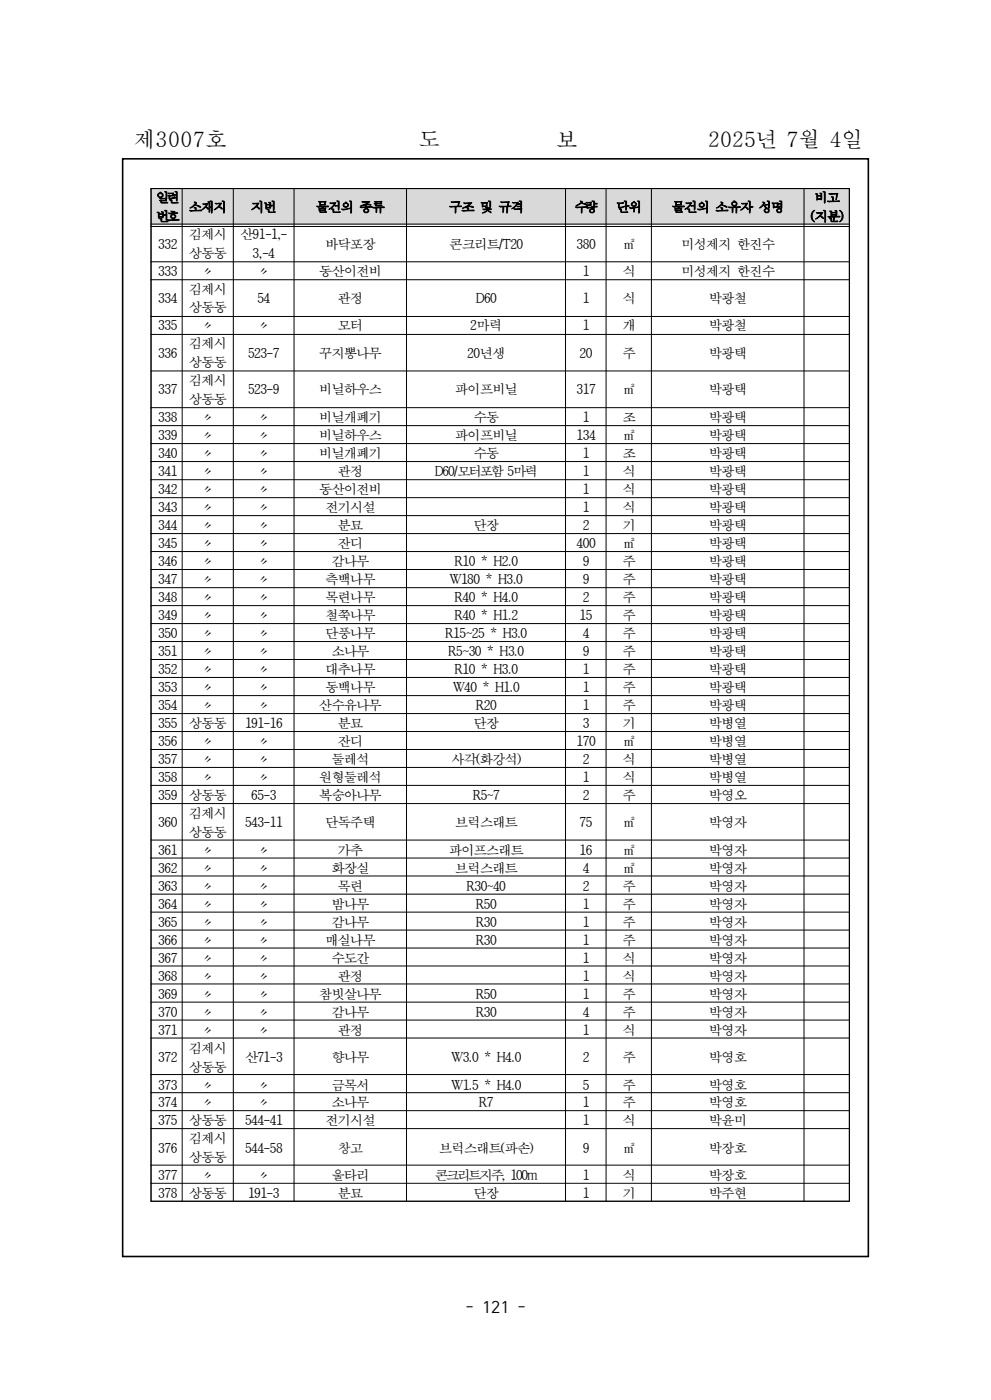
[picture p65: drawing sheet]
<svg xmlns="http://www.w3.org/2000/svg" width="210mm" height="297mm" viewBox="0 0 210 297" stroke-linecap="round" stroke-linejoin="round" font-family="sans-serif">
<defs><g id="words">
<g font-size="4.6">
<text x="28.3" y="31.2">제3007호</text>
<text x="88.6" y="31.2">도</text>
<text x="117.8" y="31.2">보</text>
<text x="149.9" y="31.2">2025년 7월 4일</text>
</g>
<text font-size="3.5" x="98.7" y="278.2">- 121 -</text>
<g font-size="2.8">
<text x="33" y="42.9">일련</text>
<text x="33" y="46.9">번호</text>
<text x="40" y="44.9">소재지</text>
<text x="53.1" y="44.9">지번</text>
<text x="66.9" y="44.9">물건의 종류</text>
<text x="95" y="44.9">구조 및 규격</text>
<text x="121.7" y="44.9">수량</text>
<text x="130.5" y="44.9">단위</text>
<text x="142.3" y="44.9">물건의 소유자 성명</text>
<text x="171.7" y="46.9">(지분)</text>
<text x="172.5" y="42.9">비고</text>
<text x="33.5" y="52.7">332</text>
<text x="40" y="50.7">김제시</text>
<text x="50.9" y="50.7">산91-1,-</text>
<text x="68.9" y="52.7">바닥포장</text>
<text x="95.2" y="52.7">콘크리트/T20</text>
<text x="122.1" y="52.7">380</text>
<text x="131.8" y="52.7">㎡</text>
<text x="144.3" y="52.7">미성제지 한진수</text>
<text x="33.5" y="58.4">333</text>
<text x="40" y="54.6">상동동</text>
<text x="42.6" y="58.4">〃</text>
<text x="53.5" y="54.6">3,-4</text>
<text x="54.4" y="58.4">〃</text>
<text x="67.6" y="58.4">동산이전비</text>
<text x="123.4" y="58.4">1</text>
<text x="131.8" y="58.4">식</text>
<text x="144.3" y="58.4">미성제지 한진수</text>
<text x="33.5" y="64.2">334</text>
<text x="40" y="62.3">김제시</text>
<text x="54.5" y="64.2">54</text>
<text x="71.5" y="64.2">관정</text>
<text x="100.8" y="64.2">D60</text>
<text x="123.4" y="64.2">1</text>
<text x="131.8" y="64.2">식</text>
<text x="150.2" y="64.2">박광철</text>
<text x="33.5" y="70">335</text>
<text x="40" y="66.2">상동동</text>
<text x="42.6" y="70">〃</text>
<text x="54.4" y="70">〃</text>
<text x="71.5" y="70">모터</text>
<text x="99.6" y="70">2마력</text>
<text x="123.4" y="70">1</text>
<text x="131.8" y="70">개</text>
<text x="150.2" y="70">박광철</text>
<text x="33.5" y="75.8">336</text>
<text x="40" y="73.8">김제시</text>
<text x="40" y="77.8">상동동</text>
<text x="52.5" y="75.8">523-7</text>
<text x="67.6" y="75.8">꾸지뽕나무</text>
<text x="99" y="75.8">20년생</text>
<text x="122.8" y="75.8">20</text>
<text x="131.8" y="75.8">주</text>
<text x="150.2" y="75.8">박광택</text>
<text x="33.5" y="83.6">337</text>
<text x="40" y="81.6">김제시</text>
<text x="52.5" y="83.6">523-9</text>
<text x="67.6" y="83.6">비닐하우스</text>
<text x="96.4" y="83.6">파이프비닐</text>
<text x="122.1" y="83.6">317</text>
<text x="131.8" y="83.6">㎡</text>
<text x="150.2" y="83.6">박광택</text>
<text x="33.5" y="89.4">338</text>
<text x="40" y="85.6">상동동</text>
<text x="42.6" y="89.4">〃</text>
<text x="54.4" y="89.4">〃</text>
<text x="67.6" y="89.4">비닐개폐기</text>
<text x="100.3" y="89.4">수동</text>
<text x="123.4" y="89.4">1</text>
<text x="131.8" y="89.4">조</text>
<text x="150.2" y="89.4">박광택</text>
<text x="33.5" y="93.2">339</text>
<text x="42.6" y="93.2">〃</text>
<text x="54.4" y="93.2">〃</text>
<text x="67.6" y="93.2">비닐하우스</text>
<text x="96.4" y="93.2">파이프비닐</text>
<text x="122.1" y="93.2">134</text>
<text x="131.8" y="93.2">㎡</text>
<text x="150.2" y="93.2">박광택</text>
<text x="33.5" y="97">340</text>
<text x="33.5" y="100.8">341</text>
<text x="42.6" y="97">〃</text>
<text x="42.6" y="100.8">〃</text>
<text x="54.4" y="97">〃</text>
<text x="54.4" y="100.8">〃</text>
<text x="67.6" y="97">비닐개폐기</text>
<text x="71.5" y="100.8">관정</text>
<text x="92.1" y="100.8">D60/모터포함 5마력</text>
<text x="100.3" y="97">수동</text>
<text x="123.4" y="97">1</text>
<text x="123.4" y="100.8">1</text>
<text x="131.8" y="97">조</text>
<text x="131.8" y="100.8">식</text>
<text x="150.2" y="97">박광택</text>
<text x="150.2" y="100.8">박광택</text>
<text x="33.5" y="104.6">342</text>
<text x="42.6" y="104.6">〃</text>
<text x="54.4" y="104.6">〃</text>
<text x="67.6" y="104.6">동산이전비</text>
<text x="123.4" y="104.6">1</text>
<text x="131.8" y="104.6">식</text>
<text x="150.2" y="104.6">박광택</text>
<text x="33.5" y="108.5">343</text>
<text x="33.5" y="112.3">344</text>
<text x="42.6" y="108.5">〃</text>
<text x="42.6" y="112.3">〃</text>
<text x="54.4" y="108.5">〃</text>
<text x="54.4" y="112.3">〃</text>
<text x="68.9" y="108.5">전기시설</text>
<text x="71.5" y="112.3">분묘</text>
<text x="100.3" y="112.3">단장</text>
<text x="123.4" y="108.5">1</text>
<text x="123.4" y="112.3">2</text>
<text x="131.8" y="108.5">식</text>
<text x="131.8" y="112.3">기</text>
<text x="150.2" y="108.5">박광택</text>
<text x="150.2" y="112.3">박광택</text>
<text x="33.5" y="116.1">345</text>
<text x="33.5" y="119.9">346</text>
<text x="42.6" y="116.1">〃</text>
<text x="42.6" y="119.9">〃</text>
<text x="54.4" y="116.1">〃</text>
<text x="54.4" y="119.9">〃</text>
<text x="70.2" y="119.9">감나무</text>
<text x="71.5" y="116.1">잔디</text>
<text x="96.3" y="119.9">R10 * H2.0</text>
<text x="122.1" y="116.1">400</text>
<text x="123.4" y="119.9">9</text>
<text x="131.8" y="116.1">㎡</text>
<text x="131.8" y="119.9">주</text>
<text x="150.2" y="116.1">박광택</text>
<text x="150.2" y="119.9">박광택</text>
<text x="33.5" y="123.7">347</text>
<text x="42.6" y="123.7">〃</text>
<text x="54.4" y="123.7">〃</text>
<text x="68.9" y="123.7">측백나무</text>
<text x="95.2" y="123.7">W180 * H3.0</text>
<text x="123.4" y="123.7">9</text>
<text x="131.8" y="123.7">주</text>
<text x="150.2" y="123.7">박광택</text>
<text x="33.5" y="127.6">348</text>
<text x="33.5" y="131.4">349</text>
<text x="42.6" y="127.6">〃</text>
<text x="42.6" y="131.4">〃</text>
<text x="54.4" y="127.6">〃</text>
<text x="54.4" y="131.4">〃</text>
<text x="68.9" y="127.6">목련나무</text>
<text x="68.9" y="131.4">철쭉나무</text>
<text x="96.3" y="127.6">R40 * H4.0</text>
<text x="96.3" y="131.4">R40 * H1.2</text>
<text x="122.8" y="131.4">15</text>
<text x="123.4" y="127.6">2</text>
<text x="131.8" y="127.6">주</text>
<text x="131.8" y="131.4">주</text>
<text x="150.2" y="127.6">박광택</text>
<text x="150.2" y="131.4">박광택</text>
<text x="33.5" y="135.2">350</text>
<text x="42.6" y="135.2">〃</text>
<text x="54.4" y="135.2">〃</text>
<text x="68.9" y="135.2">단풍나무</text>
<text x="94.3" y="135.2">R15~25 * H3.0</text>
<text x="123.4" y="135.2">4</text>
<text x="131.8" y="135.2">주</text>
<text x="150.2" y="135.2">박광택</text>
<text x="33.5" y="139">351</text>
<text x="33.5" y="142.8">352</text>
<text x="42.6" y="139">〃</text>
<text x="42.6" y="142.8">〃</text>
<text x="54.4" y="139">〃</text>
<text x="54.4" y="142.8">〃</text>
<text x="68.9" y="142.8">대추나무</text>
<text x="70.2" y="139">소나무</text>
<text x="95" y="139">R5~30 * H3.0</text>
<text x="96.3" y="142.8">R10 * H3.0</text>
<text x="123.4" y="139">9</text>
<text x="123.4" y="142.8">1</text>
<text x="131.8" y="139">주</text>
<text x="131.8" y="142.8">주</text>
<text x="150.2" y="139">박광택</text>
<text x="150.2" y="142.8">박광택</text>
<text x="33.5" y="146.6">353</text>
<text x="42.6" y="146.6">〃</text>
<text x="54.4" y="146.6">〃</text>
<text x="68.9" y="146.6">동백나무</text>
<text x="95.9" y="146.6">W40 * H1.0</text>
<text x="123.4" y="146.6">1</text>
<text x="131.8" y="146.6">주</text>
<text x="150.2" y="146.6">박광택</text>
<text x="33.5" y="150.5">354</text>
<text x="33.5" y="154.3">355</text>
<text x="40" y="154.3">상동동</text>
<text x="42.6" y="150.5">〃</text>
<text x="51.9" y="154.3">191-16</text>
<text x="54.4" y="150.5">〃</text>
<text x="67.6" y="150.5">산수유나무</text>
<text x="71.5" y="154.3">분묘</text>
<text x="100.3" y="154.3">단장</text>
<text x="100.8" y="150.5">R20</text>
<text x="123.4" y="150.5">1</text>
<text x="123.4" y="154.3">3</text>
<text x="131.8" y="150.5">주</text>
<text x="131.8" y="154.3">기</text>
<text x="150.2" y="150.5">박광택</text>
<text x="150.2" y="154.3">박병열</text>
<text x="33.5" y="158.1">356</text>
<text x="33.5" y="161.9">357</text>
<text x="42.6" y="158.1">〃</text>
<text x="42.6" y="161.9">〃</text>
<text x="54.4" y="158.1">〃</text>
<text x="54.4" y="161.9">〃</text>
<text x="70.2" y="161.9">둘레석</text>
<text x="71.5" y="158.1">잔디</text>
<text x="95.6" y="161.9">사각(화강석)</text>
<text x="122.1" y="158.1">170</text>
<text x="123.4" y="161.9">2</text>
<text x="131.8" y="158.1">㎡</text>
<text x="131.8" y="161.9">식</text>
<text x="150.2" y="158.1">박병열</text>
<text x="150.2" y="161.9">박병열</text>
<text x="33.5" y="165.7">358</text>
<text x="42.6" y="165.7">〃</text>
<text x="54.4" y="165.7">〃</text>
<text x="67.6" y="165.7">원형둘레석</text>
<text x="123.4" y="165.7">1</text>
<text x="131.8" y="165.7">식</text>
<text x="150.2" y="165.7">박병열</text>
<text x="33.5" y="169.5">359</text>
<text x="40" y="169.5">상동동</text>
<text x="40" y="173.4">김제시</text>
<text x="53.2" y="169.5">65-3</text>
<text x="67.6" y="169.5">복숭아나무</text>
<text x="100.1" y="169.5">R5~7</text>
<text x="123.4" y="169.5">2</text>
<text x="131.8" y="169.5">주</text>
<text x="150.2" y="169.5">박영오</text>
<text x="33.5" y="175.3">360</text>
<text x="40" y="177.3">상동동</text>
<text x="51.9" y="175.3">543-11</text>
<text x="68.9" y="175.3">단독주택</text>
<text x="96.4" y="175.3">브럭스래트</text>
<text x="122.8" y="175.3">75</text>
<text x="131.8" y="175.3">㎡</text>
<text x="150.2" y="175.3">박영자</text>
<text x="33.5" y="181.1">361</text>
<text x="33.5" y="185">362</text>
<text x="42.6" y="181.1">〃</text>
<text x="42.6" y="185">〃</text>
<text x="54.4" y="181.1">〃</text>
<text x="54.4" y="185">〃</text>
<text x="70.2" y="185">화장실</text>
<text x="71.5" y="181.1">가추</text>
<text x="95" y="181.1">파이프스래트</text>
<text x="96.4" y="185">브럭스래트</text>
<text x="122.8" y="181.1">16</text>
<text x="123.4" y="185">4</text>
<text x="131.8" y="181.1">㎡</text>
<text x="131.8" y="185">㎡</text>
<text x="150.2" y="181.1">박영자</text>
<text x="150.2" y="185">박영자</text>
<text x="33.5" y="188.8">363</text>
<text x="42.6" y="188.8">〃</text>
<text x="54.4" y="188.8">〃</text>
<text x="71.5" y="188.8">목련</text>
<text x="98.8" y="188.8">R30~40</text>
<text x="123.4" y="188.8">2</text>
<text x="131.8" y="188.8">주</text>
<text x="150.2" y="188.8">박영자</text>
<text x="33.5" y="192.6">364</text>
<text x="33.5" y="196.4">365</text>
<text x="42.6" y="192.6">〃</text>
<text x="42.6" y="196.4">〃</text>
<text x="54.4" y="192.6">〃</text>
<text x="54.4" y="196.4">〃</text>
<text x="70.2" y="192.6">밤나무</text>
<text x="70.2" y="196.4">감나무</text>
<text x="100.8" y="192.6">R50</text>
<text x="100.8" y="196.4">R30</text>
<text x="123.4" y="192.6">1</text>
<text x="123.4" y="196.4">1</text>
<text x="131.8" y="192.6">주</text>
<text x="131.8" y="196.4">주</text>
<text x="150.2" y="192.6">박영자</text>
<text x="150.2" y="196.4">박영자</text>
<text x="33.5" y="200.2">366</text>
<text x="42.6" y="200.2">〃</text>
<text x="54.4" y="200.2">〃</text>
<text x="68.9" y="200.2">매실나무</text>
<text x="100.8" y="200.2">R30</text>
<text x="123.4" y="200.2">1</text>
<text x="131.8" y="200.2">주</text>
<text x="150.2" y="200.2">박영자</text>
<text x="33.5" y="204">367</text>
<text x="33.5" y="207.9">368</text>
<text x="42.6" y="204">〃</text>
<text x="42.6" y="207.9">〃</text>
<text x="54.4" y="204">〃</text>
<text x="54.4" y="207.9">〃</text>
<text x="70.2" y="204">수도간</text>
<text x="71.5" y="207.9">관정</text>
<text x="123.4" y="204">1</text>
<text x="123.4" y="207.9">1</text>
<text x="131.8" y="204">식</text>
<text x="131.8" y="207.9">식</text>
<text x="150.2" y="204">박영자</text>
<text x="150.2" y="207.9">박영자</text>
<text x="33.5" y="211.7">369</text>
<text x="33.5" y="215.5">370</text>
<text x="42.6" y="211.7">〃</text>
<text x="42.6" y="215.5">〃</text>
<text x="54.4" y="211.7">〃</text>
<text x="54.4" y="215.5">〃</text>
<text x="67.6" y="211.7">참빗살나무</text>
<text x="70.2" y="215.5">감나무</text>
<text x="100.8" y="211.7">R50</text>
<text x="100.8" y="215.5">R30</text>
<text x="123.4" y="211.7">1</text>
<text x="123.4" y="215.5">4</text>
<text x="131.8" y="211.7">주</text>
<text x="131.8" y="215.5">주</text>
<text x="150.2" y="211.7">박영자</text>
<text x="150.2" y="215.5">박영자</text>
<text x="33.5" y="219.3">371</text>
<text x="42.6" y="219.3">〃</text>
<text x="54.4" y="219.3">〃</text>
<text x="71.5" y="219.3">관정</text>
<text x="123.4" y="219.3">1</text>
<text x="131.8" y="219.3">식</text>
<text x="150.2" y="219.3">박영자</text>
<text x="33.5" y="225.1">372</text>
<text x="40" y="223.1">김제시</text>
<text x="40" y="227.1">상동동</text>
<text x="51.9" y="225.1">산71-3</text>
<text x="70.2" y="225.1">향나무</text>
<text x="95.5" y="225.1">W3.0 * H4.0</text>
<text x="123.4" y="225.1">2</text>
<text x="131.8" y="225.1">주</text>
<text x="150.2" y="225.1">박영호</text>
<text x="33.5" y="230.9">373</text>
<text x="42.6" y="230.9">〃</text>
<text x="54.4" y="230.9">〃</text>
<text x="70.2" y="230.9">금목서</text>
<text x="95.5" y="230.9">W1.5 * H4.0</text>
<text x="123.4" y="230.9">5</text>
<text x="131.8" y="230.9">주</text>
<text x="150.2" y="230.9">박영호</text>
<text x="33.5" y="234.7">374</text>
<text x="33.5" y="238.5">375</text>
<text x="40" y="238.5">상동동</text>
<text x="42.6" y="234.7">〃</text>
<text x="51.9" y="238.5">544-41</text>
<text x="54.4" y="234.7">〃</text>
<text x="68.9" y="238.5">전기시설</text>
<text x="70.2" y="234.7">소나무</text>
<text x="101.4" y="234.7">R7</text>
<text x="123.4" y="234.7">1</text>
<text x="123.4" y="238.5">1</text>
<text x="131.8" y="234.7">주</text>
<text x="131.8" y="238.5">식</text>
<text x="150.2" y="234.7">박영호</text>
<text x="150.2" y="238.5">박윤미</text>
<text x="33.5" y="244.3">376</text>
<text x="40" y="242.3">김제시</text>
<text x="51.9" y="244.3">544-58</text>
<text x="71.5" y="244.3">창고</text>
<text x="93" y="244.3">브럭스래트(파손)</text>
<text x="123.4" y="244.3">9</text>
<text x="131.8" y="244.3">㎡</text>
<text x="150.2" y="244.3">박장호</text>
<text x="33.5" y="250.1">377</text>
<text x="40" y="246.3">상동동</text>
<text x="42.6" y="250.1">〃</text>
<text x="54.4" y="250.1">〃</text>
<text x="70.2" y="250.1">울타리</text>
<text x="92.1" y="250.1">콘크리트지주, 100m</text>
<text x="123.4" y="250.1">1</text>
<text x="131.8" y="250.1">식</text>
<text x="150.2" y="250.1">박장호</text>
<text x="33.5" y="253.9">378</text>
<text x="40" y="253.9">상동동</text>
<text x="52.5" y="253.9">191-3</text>
<text x="71.5" y="253.9">분묘</text>
<text x="100.3" y="253.9">단장</text>
<text x="123.4" y="253.9">1</text>
<text x="131.8" y="253.9">기</text>
<text x="150.2" y="253.9">박주현</text>
</g>
</g></defs>
<path d="M26 33.7h157.9v232.6h-157.9z" fill="none" stroke="#000" stroke-width=".34"/>
<path d="M32 40h6.6v7.7h-6.6z" fill-rule="evenodd" fill="#d9d9d9"/>
<path d="M31.9 47.5h6.7M31.9 48h6.7" fill="none" stroke="#000" stroke-width=".21"/>
<path d="M38.6 40h10.8v7.7h-10.8z" fill-rule="evenodd" fill="#d9d9d9"/>
<path d="M38.5 47.5h11M38.5 48h11" fill="none" stroke="#000" stroke-width=".21"/>
<path d="M49.4 40h12.9v7.7h-12.9z" fill-rule="evenodd" fill="#d9d9d9"/>
<path d="M49.3 47.5h13M49.3 48h13" fill="none" stroke="#000" stroke-width=".21"/>
<path d="M62.3 40h23.8v7.7h-23.8z" fill-rule="evenodd" fill="#d9d9d9"/>
<path d="M62.2 47.5h23.9M62.2 48h23.9" fill="none" stroke="#000" stroke-width=".21"/>
<path d="M86.1 40h33.7v7.7h-33.7z" fill-rule="evenodd" fill="#d9d9d9"/>
<path d="M86 47.5h33.8M86 48h33.8" fill="none" stroke="#000" stroke-width=".21"/>
<path d="M119.8 40h8.6v7.7h-8.6z" fill-rule="evenodd" fill="#d9d9d9"/>
<path d="M119.7 47.5h8.7M119.7 48h8.7" fill="none" stroke="#000" stroke-width=".21"/>
<path d="M128.4 40h9.6v7.7h-9.6z" fill-rule="evenodd" fill="#d9d9d9"/>
<path d="M128.3 47.5h9.7M128.3 48h9.7" fill="none" stroke="#000" stroke-width=".21"/>
<path d="M138 40h32.3v7.7h-32.3z" fill-rule="evenodd" fill="#d9d9d9"/>
<path d="M137.9 47.5h32.4M137.9 48h32.4" fill="none" stroke="#000" stroke-width=".21"/>
<path d="M170.3 40h9.6v7.7h-9.6z" fill-rule="evenodd" fill="#d9d9d9"/>
<g fill="none" stroke="#000" stroke-width=".21">
<path d="M31.9 40h148.1M32 40v214.6M38.6 40v214.6M49.4 40v214.6M62.3 40v214.6M86.1 40v214.6M119.8 40v214.6M128.4 40v214.6M138 40v214.6M170.3 40v214.6M179.9 40v214.6M31.9 55.5h148.1"/>
<path d="M31.9 59.3h148.1M170.2 47.5h9.7M170.2 48h9.7M31.9 67.1h148.1M31.9 70.9h148.1M31.9 78.6h148.1M31.9 86.4h148.1M31.9 90.2h148.1M31.9 94h148.1M31.9 97.8h148.1M31.9 101.7h148.1M31.9 105.5h148.1"/>
<path d="M31.9 109.3h148.1M31.9 113.1h148.1M31.9 116.9h148.1M31.9 120.7h148.1M31.9 124.5h148.1M31.9 128.3h148.1M31.9 132.1h148.1M31.9 136h148.1M31.9 139.8h148.1M31.9 143.6h148.1M31.9 147.4h148.1M31.9 151.2h148.1"/>
<path d="M31.9 155h148.1M31.9 158.8h148.1M31.9 162.6h148.1M31.9 166.4h148.1M31.9 170.3h148.1M31.9 178h148.1M31.9 181.8h148.1M31.9 185.6h148.1M31.9 189.5h148.1M31.9 193.3h148.1M31.9 197.1h148.1M31.9 200.9h148.1"/>
<path d="M31.9 204.7h148.1M31.9 208.5h148.1M31.9 212.4h148.1M31.9 216.2h148.1M31.9 220h148.1M31.9 227.7h148.1M31.9 231.6h148.1M31.9 235.4h148.1M31.9 239.2h148.1M31.9 246.9h148.1M31.9 250.8h148.1M31.9 254.6h148.1"/>
</g>
<use href="#words"/>
</svg>
